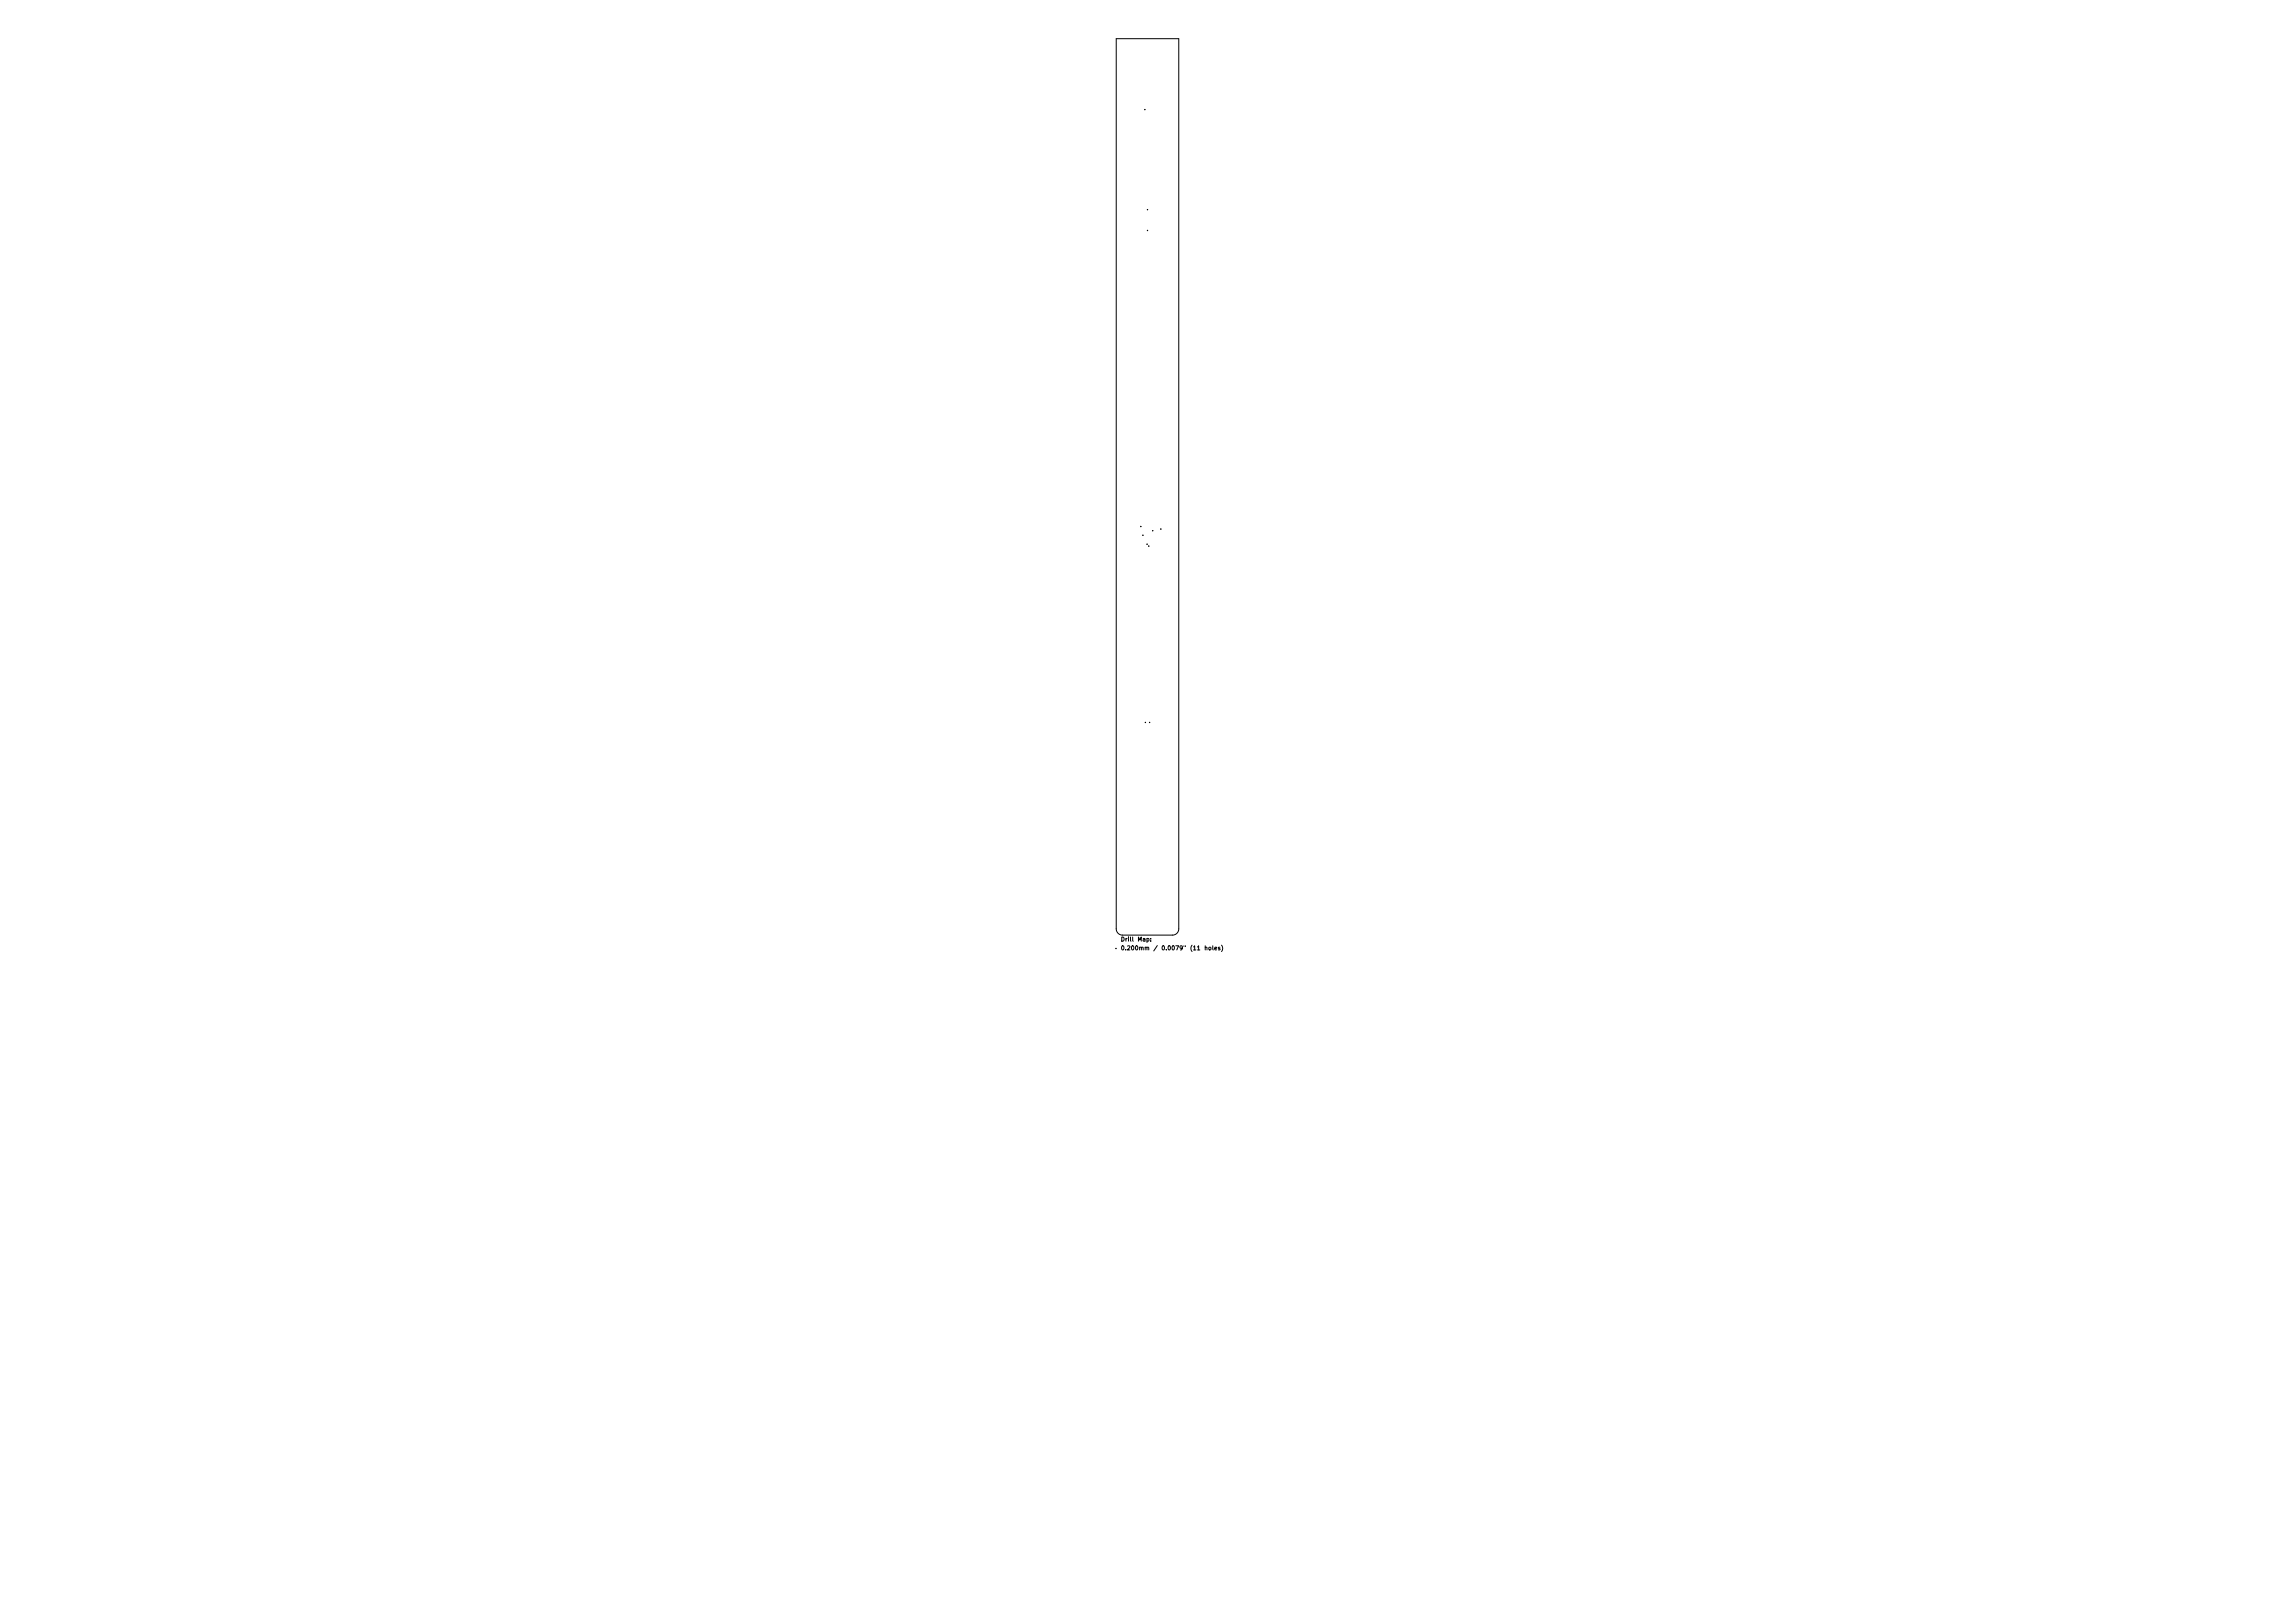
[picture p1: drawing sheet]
<svg xmlns="http://www.w3.org/2000/svg" width="297mm" height="210mm" viewBox="0 0 297 210" stroke-linecap="round" stroke-linejoin="round" font-family="sans-serif">
<defs><g id="words">
<g font-size=".5">
<text x="145" y="121.9">Drill</text>
<text x="145" y="123.1">0.200mm</text>
<text x="147.1" y="121.9">Map:</text>
<text x="149.2" y="123.1">/</text>
<text x="150.2" y="123.1">0.0079&quot;</text>
<text x="153.9" y="123.1">(11</text>
<text x="155.8" y="123.1">holes)</text>
</g>
</g></defs>
<g fill="none" stroke="#000" stroke-width=".13">
<path d="M144.5 5h8v115.2a.81 .81 0 0 1-.8 .8h-6.4a.81 .81 0 0 1-.8-.8zM148.1 14.2h.1M148.2 14.2h-.1M148.5 27.1v.1M148.5 29.8v.1M147.6 68.1l.1 .1M147.7 68.1l-.1 .1M147.9 69.2v.1M148.4 70.4h.1M148.5 70.4h-.1M148.6 70.6l.1 .1M148.7 70.6l-.1 .1"/>
<path d="M149.1 68.6l.1 .1M149.2 68.6l-.1 .1M150.2 68.4l.1 .1M150.3 68.4l-.1 .1M148.2 93.5h.1M148.3 93.5h-.1M148.7 93.5h.1M148.8 93.5h-.1M144.4 122.7v.1"/>
</g>
<use href="#words"/>
</svg>
